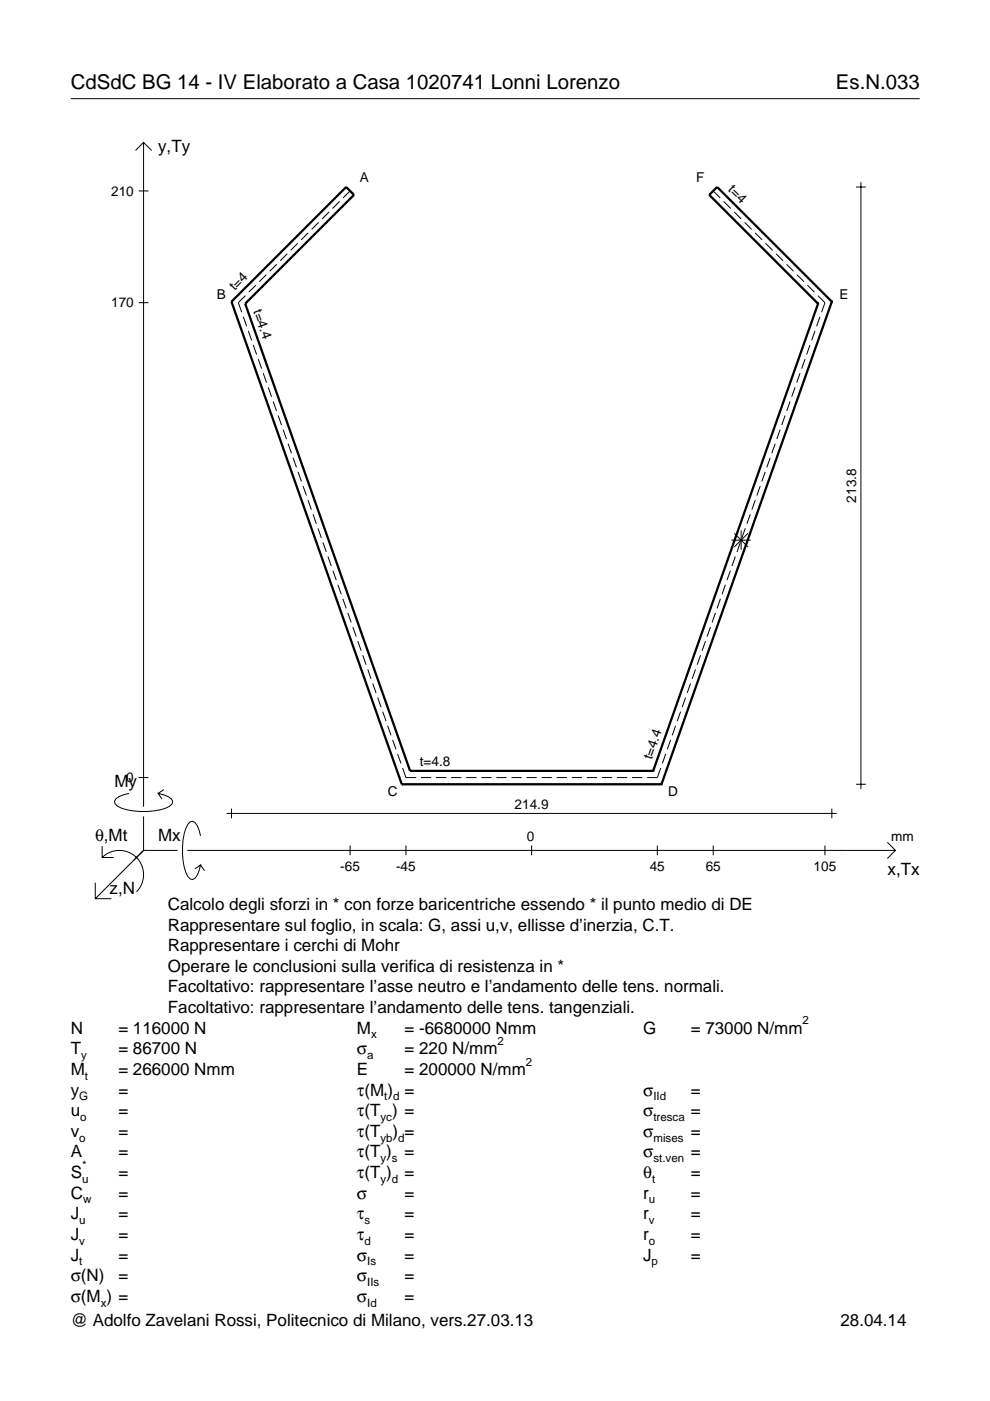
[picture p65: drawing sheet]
<svg xmlns="http://www.w3.org/2000/svg" width="210mm" height="297mm" viewBox="0 0 210 297" stroke-linecap="round" stroke-linejoin="round" font-family="sans-serif">
<defs><g id="words">
<g font-size="4.3">
<text x="15" y="18.9">CdSdC BG 14 - IV Elaborato a Casa 1020741 Lonni Lorenzo</text>
<text x="177.2" y="18.9">Es.N.033</text>
</g>
<g font-size="3.6">
<text x="33.5" y="32.3">y,Ty</text>
<text x="24.3" y="166.9">My</text>
<text x="20.1" y="178.2">θ,Mt</text>
<text x="33.5" y="178.2">Mx</text>
<text x="188.2" y="185.5">x,Tx</text>
<text x="23.2" y="189.6">z,N</text>
<text x="35.6" y="192.9">Calcolo degli sforzi in * con forze baricentriche essendo * il punto medio di DE</text>
<text x="35.6" y="197.3">Rappresentare sul foglio, in scala: G, assi u,v, ellisse d’inerzia, C.T.</text>
<text x="35.6" y="201.7">Rappresentare i cerchi di Mohr</text>
<text x="35.6" y="206">Operare le conclusioni sulla verifica di resistenza in *</text>
<text x="35.6" y="210.4">Facoltativo: rappresentare l’asse neutro e l’andamento delle tens. normali.</text>
<text x="35.6" y="214.8">Facoltativo: rappresentare l’andamento delle tens. tangenziali.</text>
<text x="15" y="219.2">N</text>
<text x="25.1" y="219.2">= 116000 N</text>
<text x="75.7" y="219.2">M</text>
<text x="85.8" y="219.2">= -6680000 Nmm</text>
<text x="136.4" y="219.2">G</text>
<text x="146.5" y="219.2">= 73000 N/mm</text>
<text x="15" y="227.9">M</text>
<text x="15" y="223.5">T</text>
<text x="25.1" y="223.5">= 86700 N</text>
<text x="25.1" y="227.9">= 266000 Nmm</text>
<text x="75.7" y="223.5">σ</text>
<text x="75.7" y="227.9">E</text>
<text x="85.8" y="223.5">= 220 N/mm</text>
<text x="85.8" y="227.9">= 200000 N/mm</text>
<text x="15" y="232.3">y</text>
<text x="25.1" y="232.3">=</text>
<text x="75.7" y="232.3">τ(M ) =</text>
<text x="136.4" y="232.3">σ</text>
<text x="146.5" y="232.3">=</text>
<text x="15" y="236.7">u</text>
<text x="25.1" y="236.7">=</text>
<text x="75.7" y="236.7">τ(T ) =</text>
<text x="136.4" y="236.7">σ</text>
<text x="146.5" y="236.7">=</text>
<text x="15" y="241">v</text>
<text x="15" y="245.4">A</text>
<text x="25.1" y="241">=</text>
<text x="25.1" y="245.4">=</text>
<text x="75.7" y="245.4">τ(T )</text>
<text x="75.7" y="241">τ(T</text>
<text x="83.3" y="241">) =</text>
<text x="85.8" y="245.4">=</text>
<text x="136.4" y="241">σ</text>
<text x="136.4" y="245.4">σ</text>
<text x="146.5" y="241">=</text>
<text x="146.5" y="245.4">=</text>
<text x="15" y="249.8">S</text>
<text x="25.1" y="249.8">=</text>
<text x="75.7" y="249.8">τ(T )</text>
<text x="85.8" y="249.8">=</text>
<text x="136.4" y="249.8">θ</text>
<text x="146.5" y="249.8">=</text>
<text x="15" y="254.2">C</text>
<text x="25.1" y="254.2">=</text>
<text x="75.7" y="254.2">σ</text>
<text x="85.8" y="254.2">=</text>
<text x="136.4" y="254.2">r</text>
<text x="146.5" y="254.2">=</text>
<text x="15" y="258.5">J</text>
<text x="15" y="262.9">J</text>
<text x="25.1" y="258.5">=</text>
<text x="25.1" y="262.9">=</text>
<text x="75.7" y="258.5">τ</text>
<text x="75.7" y="262.9">τ</text>
<text x="85.8" y="258.5">=</text>
<text x="85.8" y="262.9">=</text>
<text x="136.4" y="258.5">r</text>
<text x="136.4" y="262.9">r</text>
<text x="146.5" y="258.5">=</text>
<text x="146.5" y="262.9">=</text>
<text x="15" y="267.3">J</text>
<text x="25.1" y="267.3">=</text>
<text x="75.7" y="267.3">σ</text>
<text x="85.8" y="267.3">=</text>
<text x="136.4" y="267.3">J</text>
<text x="146.5" y="267.3">=</text>
<text x="15" y="271.7">σ(N)</text>
<text x="25.1" y="271.7">=</text>
<text x="75.7" y="271.7">σ</text>
<text x="85.8" y="271.7">=</text>
<text x="15" y="281.2">@ Adolfo Zavelani Rossi, Politecnico di Milano, vers.27.03.13</text>
<text x="15" y="276">σ(M ) =</text>
<text x="75.7" y="276">σ</text>
<text x="85.8" y="276">=</text>
<text x="178.2" y="281.2">28.04.14</text>
</g>
<g font-size="2.9">
<text x="23.6" y="41.5">210</text>
<text x="76.3" y="38.6">A</text>
<text x="147.6" y="38.6">F</text>
<text x="154.2" y="40.4" transform="rotate(45 154.2 40.4)">t=4</text>
<text x="23.6" y="65.2">170</text>
<text x="45.9" y="63.5">B</text>
<text x="49.8" y="61.8" transform="rotate(-45 49.8 61.8)">t=4</text>
<text x="53.6" y="66" transform="rotate(71 53.6 66)">t=4.4</text>
<text x="178" y="63.5">E</text>
<text x="181.5" y="106.6" transform="rotate(-90 181.5 106.6)">213.8</text>
<text x="138.2" y="161.2" transform="rotate(-71 138.2 161.2)">t=4.4</text>
<text x="26.8" y="165.9">0</text>
<text x="89" y="162.4">t=4.8</text>
<text x="82.2" y="168.8">C</text>
<text x="109.1" y="171.4">214.9</text>
<text x="141.7" y="168.8">D</text>
<text x="111.7" y="178.2">0</text>
<text x="189" y="178.2">mm</text>
<text x="72.1" y="184.7">-65</text>
<text x="84" y="184.7">-45</text>
<text x="137.8" y="184.7">45</text>
<text x="149.6" y="184.7">65</text>
<text x="172.5" y="184.7">105</text>
</g>
<g font-size="2.4">
<text x="78.7" y="220.2">x</text>
<text x="105.5" y="221.5">2</text>
<text x="170.2" y="217.2">2</text>
<text x="17.2" y="224.5">y</text>
<text x="77.9" y="224.5">a</text>
<text x="111.5" y="225.9">2</text>
<text x="16.8" y="233.3">G</text>
<text x="18" y="228.9">t</text>
<text x="81.5" y="233.3">t d</text>
<text x="138.5" y="233.3">IId</text>
<text x="17" y="237.7">o</text>
<text x="80.7" y="237.7">yc</text>
<text x="138.5" y="237.7">tresca</text>
<text x="16.8" y="242">o</text>
<text x="80.7" y="242">yb d</text>
<text x="138.5" y="242">mises</text>
<text x="17.4" y="250.8">u</text>
<text x="17.4" y="247.8">*</text>
<text x="80.7" y="246.4">y s</text>
<text x="80.7" y="250.8">y d</text>
<text x="138.2" y="250.8">t</text>
<text x="138.5" y="246.4">st.ven</text>
<text x="17.6" y="255.2">w</text>
<text x="137.6" y="255.2">u</text>
<text x="16.8" y="259.5">u</text>
<text x="16.8" y="263.9">v</text>
<text x="77.3" y="259.5">s</text>
<text x="77.3" y="263.9">d</text>
<text x="137.6" y="259.5">v</text>
<text x="137.6" y="263.9">o</text>
<text x="16.8" y="268.3">t</text>
<text x="77.9" y="268.3">Is</text>
<text x="138.2" y="268.3">p</text>
<text x="77.9" y="272.7">IIs</text>
<text x="21.4" y="277">x</text>
<text x="77.9" y="277">Id</text>
</g>
</g></defs>
<g fill="none" stroke="#000" stroke-width=".21">
<path d="M15 20.9h180M28.7 31.9l1.7-1.7 1.8 1.7M30.4 30.2v140.8M181.5 39.7h2.1M182.5 38.6v128.7M29.4 40.5h2.1M56.5 58.2l-1.5 1.5M58.7 56l-1.5 1.5M60.9 53.8l-1.5 1.5M63.1 51.6l-1.5 1.5M65.3 49.4l-1.5 1.5M67.6 47.1l-1.5 1.5"/>
<path d="M69.8 44.9l-1.5 1.5M72 42.7l-1.5 1.5M74.2 40.5l-1.5 1.5M151.2 40.5l1.5 1.5M153.4 42.7l1.5 1.5M155.7 44.9l1.4 1.5M157.9 47.1l1.5 1.5M160.1 49.4l1.5 1.5M162.3 51.6l1.5 1.5M164.5 53.8l1.5 1.5M166.8 56l1.4 1.5M169 58.2l1.5 1.5"/>
<path d="M29.4 64.2h2.1M51.6 67.2l.7 2M52 62.7l-1.5 1.5 .7 2M52.6 70.2l.8 2M53.7 73.1l.7 2.1M54.2 60.5l-1.5 1.5M54.8 76.1l.7 2.1M55.8 79.1l.7 2M169.6 79.1l-.7 2M170.7 76.1l-.7 2.1M171.2 60.5l1.5 1.5M171.7 73.1l-.7 2.1"/>
<path d="M172.8 70.2l-.7 2M173.4 62.7l1.5 1.5-.7 2M173.8 67.2l-.7 2M56.9 82.1l.7 2M57.9 85.1l.7 2M59 88.1l.7 2M60 91.1l.7 2M61.1 94.1l.7 2M62.1 97.1l.8 2M163.3 97.1l-.7 2M164.4 94.1l-.8 2M165.4 91.1l-.7 2"/>
<path d="M166.5 88.1l-.8 2M167.5 85.1l-.7 2M168.6 82.1l-.7 2M63.2 100.1l.7 2M64.2 103l.8 2.1M65.3 106l.7 2.1M66.4 109l.7 2M67.4 112l.7 2M68.5 115l.7 2M69.5 118l.7 2M155.1 114.5h4.1M155.7 113.1l2.9 2.9"/>
<path d="M155.9 118l-.7 2M157 115l-.7 2M157.1 112.5v4.1M158 112l-.7 2M158.6 113.1l-2.9 2.9M159.1 109l-.7 2M160.1 106l-.7 2.1M161.2 103l-.7 2.1M162.2 100.1l-.7 2M70.6 121l.7 2M71.6 124l.7 2M72.7 127l.7 2"/>
<path d="M73.7 130l.8 2M74.8 132.9l.7 2.1M75.9 135.9l.7 2.1M76.9 138.9l.7 2M148.5 138.9l-.7 2M149.6 135.9l-.7 2.1M150.6 132.9l-.7 2.1M151.7 130l-.7 2M152.7 127l-.7 2M153.8 124l-.7 2M154.9 121l-.8 2M78 141.9l.7 2"/>
<path d="M79 144.9l.7 2M80.1 147.9l.7 2M81.1 150.9l.7 2M82.2 153.9l.7 2M83.2 156.9l.8 2M84.3 159.9l.7 2M141.1 159.9l-.7 2M142.2 156.9l-.7 2M143.2 153.9l-.7 2M144.3 150.9l-.7 2M145.4 147.9l-.8 2M146.4 144.9l-.7 2"/>
<path d="M147.5 141.9l-.7 2M21.7 179.4v2.4h2.4M27.3 168.2a3.6 3.6 0 0 0-3 1.7l.1 .5a5.6 5.6 0 0 0 3.8 1.5 13.4 13.4 0 0 0 7.8-1l.5-.5 .1-.5a3.6 3.6 0 0 0-3.1-1.7l.8 1.2M29.4 164.9h2.1M30.4 173.1v7.2M34.7 167.4l-1.2 .8M42.5 177.2a3.6 3.6 0 0 0-1.7-3.1l-.5 .2a5.7 5.7 0 0 0-1.5 3.7 13.3 13.3 0 0 0 1 7.9l.5 .5 .5 .1a3.6 3.6 0 0 0 1.7-3.1l-1.2 .8M48 172.5h129.4M49.1 171.4v2.1M74.2 179.3v2M85.4 162.8l.7 2.1h2.1M86.1 179.3v2"/>
<path d="M89.3 164.9h2.1M92.5 164.9h2.1M95.7 164.9h2.1M98.8 164.9h2.2M102 164.9h2.2M105.2 164.9h2.2M108.4 164.9h2.2M111.6 164.9h2.2M112.7 179.3v2M114.8 164.9h2.2M118 164.9h2.2M121.2 164.9h2.2"/>
<path d="M124.4 164.9h2.2M127.6 164.9h2.2M130.8 164.9h2.2M134 164.9h2.2M139.4 179.3v2M140.1 162.8l-.7 2.1h-2.2M151.2 179.3v2M174.9 179.3v2M176.4 171.4v2.1M181.5 166.3h2.1M188.1 178.6l1.7 1.7-1.7 1.7M20.2 187.2v3.3h3.4"/>
<path d="M21.7 181.8a5.1 5.1 0 0 1 7.2 0 5.1 5.1 0 0 1 0 7.3M30.4 180.3l-10.2 10.2M30.4 180.3h7.2M39.7 180.3h150.1M42.5 183.4l.8 1.2"/>
</g>
<g fill="none" stroke="#000" stroke-width=".48">
<path d="M49.1 64h.1M49.1 64l24.3-24.3 1.7 1.6-23.1 23.1M49.1 64l36.1 102.3M52 64.4h.1M52 64.4l34.9 99M173.4 64.4h.1M173.4 64.4l-34.9 99M176.4 64h.1M176.4 64l-36.2 102.3M176.4 64l-24.3-24.3-1.7 1.6 23 23.1M85.2 166.3h.1M85.2 166.3h55"/>
<path d="M86.9 163.4h.1M86.9 163.4h51.6M138.5 163.4h.1M140.2 166.3h.1"/>
</g>
<use href="#words"/>
</svg>
